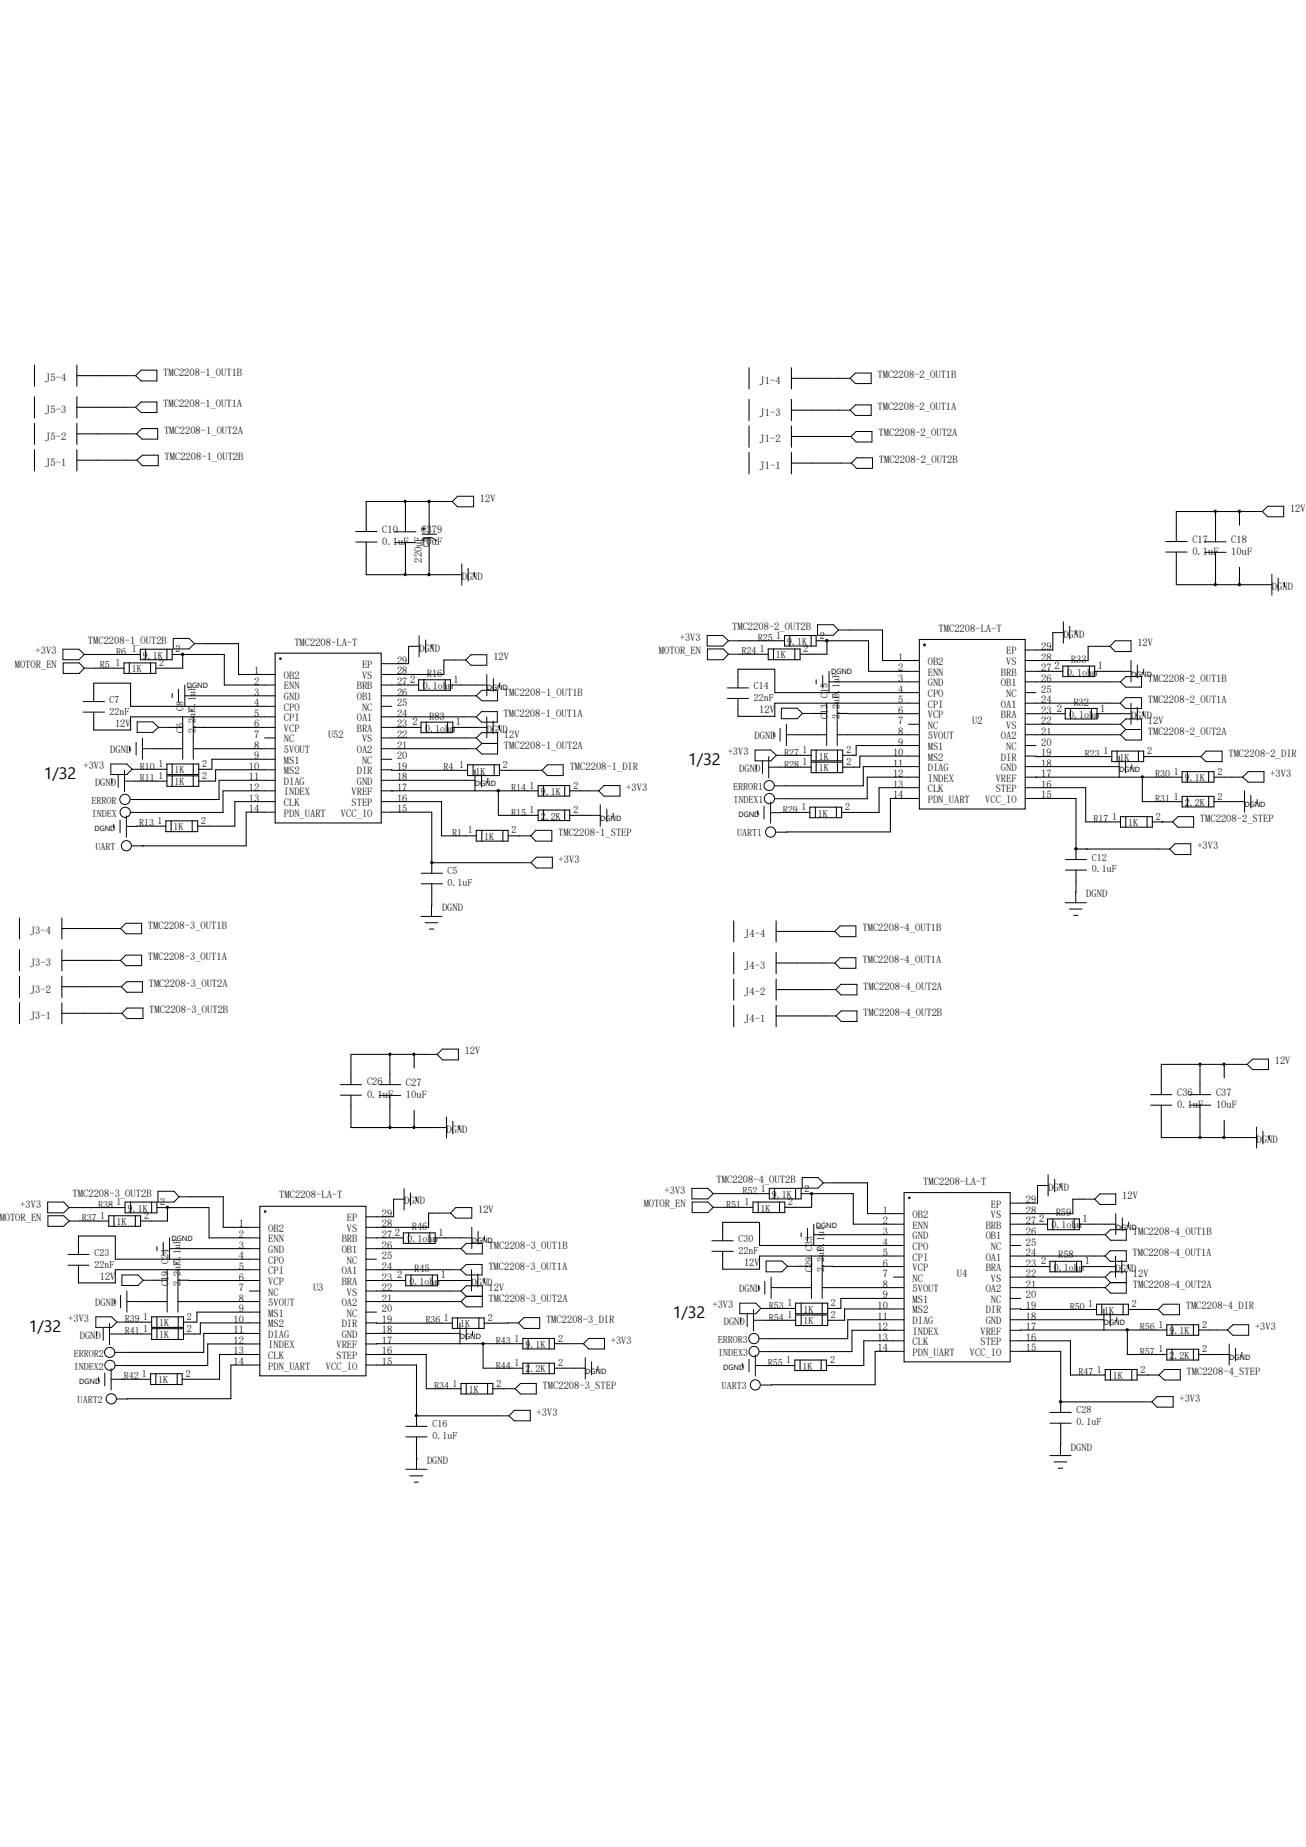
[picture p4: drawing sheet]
<svg xmlns="http://www.w3.org/2000/svg" width="210mm" height="297mm" viewBox="0 0 210 297" stroke-linecap="round" stroke-linejoin="round" font-family="sans-serif">
<defs><g id="words">
<g font-size="2.6">
<text x="7.1" y="125.3">1/32</text>
<text x="110.7" y="123.1">1/32</text>
<text x="4.6" y="214.2">1/32</text>
<text x="108.2" y="212">1/32</text>
</g>
<g font-size="1.7">
<text x="7.3" y="61.3">J5-4</text>
<text x="26.2" y="65.5">TMC2208-1_OUT1A</text>
<text x="26.2" y="60.4">TMC2208-1_OUT1B</text>
<text x="122.1" y="61.8">J1-4</text>
<text x="141.1" y="66">TMC2208-2_OUT1A</text>
<text x="141.1" y="60.8">TMC2208-2_OUT1B</text>
<text x="7.3" y="70.7">J5-2</text>
<text x="7.3" y="66.4">J5-3</text>
<text x="26.4" y="69.8">TMC2208-1_OUT2A</text>
<text x="122.1" y="71.1">J1-2</text>
<text x="122.1" y="66.9">J1-3</text>
<text x="141.3" y="70.2">TMC2208-2_OUT2A</text>
<text x="7.3" y="74.9">J5-1</text>
<text x="26.5" y="74">TMC2208-1_OUT2B</text>
<text x="122.1" y="75.4">J1-1</text>
<text x="141.3" y="74.5">TMC2208-2_OUT2B</text>
<text x="77.2" y="80.6">12V</text>
<text x="207.4" y="82.3">12V</text>
<text x="61.5" y="85.6">C10</text>
<text x="61.5" y="87.6">0.1uF</text>
<text x="67.7" y="85.7">C379</text>
<text x="67.7" y="87.6">10uF</text>
<text x="69" y="87.9" transform="rotate(-90 69 87.9)">C9</text>
<text x="191.7" y="87.2">C17</text>
<text x="191.7" y="89.2">0.1uF</text>
<text x="198" y="87.3">C18</text>
<text x="198" y="89.2">10uF</text>
<text x="67.8" y="90.5" transform="rotate(-90 67.8 90.5)">220uF</text>
<text x="74.3" y="93.3">DGND</text>
<text x="204.5" y="94.9">DGND</text>
<text x="117.7" y="101.3">TMC2208-2_OUT2B</text>
<text x="150.9" y="101.6">TMC2208-LA-T</text>
<text x="2.4" y="107.4">MOTOR_EN</text>
<text x="5.7" y="105.2">+3V3</text>
<text x="14.1" y="103.5">TMC2208-1_OUT2B</text>
<text x="47.3" y="103.8">TMC2208-LA-T</text>
<text x="58.2" y="107.4">EP</text>
<text x="63.8" y="106.7">29</text>
<text x="67.4" y="104.8">DGND</text>
<text x="79.3" y="106.1">12V</text>
<text x="106" y="105.2">MOTOR_EN</text>
<text x="109.3" y="103">+3V3</text>
<text x="144.4" y="106.2">1</text>
<text x="144.4" y="107.9">2</text>
<text x="149.2" y="106.9">OB2</text>
<text x="161.8" y="106.9">VS</text>
<text x="161.8" y="105.2">EP</text>
<text x="167.4" y="107.9">27</text>
<text x="167.4" y="106.2">28</text>
<text x="167.4" y="104.5">29</text>
<text x="169.5" y="107.6">2</text>
<text x="171" y="102.5">DGND</text>
<text x="172.2" y="106.6">R33</text>
<text x="176.5" y="107.6">1</text>
<text x="182.9" y="103.9">12V</text>
<text x="40.9" y="108.5">1</text>
<text x="40.9" y="110.2">2</text>
<text x="40.9" y="111.9">3</text>
<text x="40.9" y="113.6">4</text>
<text x="45.6" y="109.2">OB2</text>
<text x="45.6" y="110.9">ENN</text>
<text x="45.6" y="112.6">GND</text>
<text x="57.4" y="112.6">OB1</text>
<text x="57.4" y="110.9">BRB</text>
<text x="58.2" y="109.2">VS</text>
<text x="63.8" y="113.6">25</text>
<text x="63.8" y="111.9">26</text>
<text x="63.8" y="110.2">27</text>
<text x="63.8" y="108.5">28</text>
<text x="66" y="109.8">2</text>
<text x="68.6" y="108.9">R16</text>
<text x="72.9" y="109.8">1</text>
<text x="81" y="111.9">TMC2208-1_OUT1B</text>
<text x="144.4" y="109.6">3</text>
<text x="144.4" y="111.4">4</text>
<text x="144.4" y="113.1">5</text>
<text x="149.2" y="108.7">ENN</text>
<text x="149.2" y="110.4">GND</text>
<text x="149.2" y="112.1">CPO</text>
<text x="149.2" y="113.8">CPI</text>
<text x="161" y="113.8">OA1</text>
<text x="161" y="110.4">OB1</text>
<text x="161" y="108.7">BRB</text>
<text x="161.8" y="112.1">NC</text>
<text x="167.4" y="113.1">24</text>
<text x="167.4" y="111.4">25</text>
<text x="167.4" y="109.6">26</text>
<text x="172.6" y="113.5">R32</text>
<text x="184.6" y="113.1">TMC2208-2_OUT1A</text>
<text x="184.6" y="109.6">TMC2208-2_OUT1B</text>
<text x="18.5" y="117">12V</text>
<text x="40.9" y="115.3">5</text>
<text x="40.9" y="117">6</text>
<text x="40.9" y="118.7">7</text>
<text x="45.6" y="114.3">CPO</text>
<text x="45.6" y="116">CPI</text>
<text x="45.6" y="117.7">VCP</text>
<text x="45.6" y="119.4">NC</text>
<text x="52.7" y="118.7">U52</text>
<text x="57.4" y="117.7">BRA</text>
<text x="57.4" y="116">OA1</text>
<text x="58.2" y="119.4">VS</text>
<text x="58.2" y="114.3">NC</text>
<text x="63.8" y="118.7">22</text>
<text x="63.8" y="117">23</text>
<text x="63.8" y="115.3">24</text>
<text x="66.3" y="116.6">2</text>
<text x="69" y="115.7">R83</text>
<text x="73.3" y="116.6">1</text>
<text x="78.3" y="117.8">DGND</text>
<text x="81" y="115.3">TMC2208-1_OUT1A</text>
<text x="81" y="118.7">12V</text>
<text x="121.3" y="118.9">DGND</text>
<text x="122.1" y="114.7">12V</text>
<text x="144.4" y="114.8">6</text>
<text x="144.4" y="116.5">7</text>
<text x="144.4" y="118.2">8</text>
<text x="144.4" y="119.9">9</text>
<text x="149.2" y="115.5">VCP</text>
<text x="149.2" y="117.2">NC</text>
<text x="149.2" y="118.9">5VOUT</text>
<text x="156.3" y="116.5">U2</text>
<text x="161" y="118.9">OA2</text>
<text x="161" y="115.5">BRA</text>
<text x="161.8" y="117.2">VS</text>
<text x="167.4" y="119.9">20</text>
<text x="167.4" y="118.2">21</text>
<text x="167.4" y="116.5">22</text>
<text x="167.4" y="114.8">23</text>
<text x="169.9" y="114.4">2</text>
<text x="176.9" y="114.4">1</text>
<text x="181.9" y="115.6">DGND</text>
<text x="184.6" y="118.2">TMC2208-2_OUT2A</text>
<text x="184.6" y="116.5">12V</text>
<text x="13.4" y="123.7">+3V3</text>
<text x="17.7" y="121.1">DGND</text>
<text x="40" y="123.8">10</text>
<text x="40" y="125.5">11</text>
<text x="40.9" y="120.4">8</text>
<text x="40.9" y="122.1">9</text>
<text x="45.6" y="121.1">5VOUT</text>
<text x="45.6" y="122.8">MS1</text>
<text x="45.6" y="124.5">MS2</text>
<text x="57.4" y="124.5">DIR</text>
<text x="57.4" y="121.1">OA2</text>
<text x="58.2" y="122.8">NC</text>
<text x="63.8" y="125.5">18</text>
<text x="63.8" y="123.8">19</text>
<text x="63.8" y="122.1">20</text>
<text x="63.8" y="120.4">21</text>
<text x="81" y="120.4">TMC2208-1_OUT2A</text>
<text x="91.6" y="123.9">TMC2208-1_DIR</text>
<text x="117" y="121.5">+3V3</text>
<text x="118.9" y="124.1">DGND</text>
<text x="143.6" y="121.6">10</text>
<text x="143.6" y="123.3">11</text>
<text x="143.6" y="125">12</text>
<text x="149.2" y="120.6">MS1</text>
<text x="149.2" y="122.3">MS2</text>
<text x="149.2" y="124">DIAG</text>
<text x="149.2" y="125.7">INDEX</text>
<text x="160.1" y="125.7">VREF</text>
<text x="161" y="124">GND</text>
<text x="161" y="122.3">DIR</text>
<text x="161.8" y="120.6">NC</text>
<text x="167.4" y="125">17</text>
<text x="167.4" y="123.3">18</text>
<text x="167.4" y="121.6">19</text>
<text x="197.5" y="121.7">TMC2208-2_DIR</text>
<text x="204.3" y="125">+3V3</text>
<text x="15.3" y="126.4">DGND</text>
<text x="40" y="127.2">12</text>
<text x="40" y="128.9">13</text>
<text x="40" y="130.6">14</text>
<text x="45.6" y="126.2">DIAG</text>
<text x="45.6" y="127.9">INDEX</text>
<text x="45.6" y="129.6">CLK</text>
<text x="45.6" y="131.3">PDN_UART</text>
<text x="54.8" y="131.3">VCC_IO</text>
<text x="56.5" y="129.6">STEP</text>
<text x="56.5" y="127.9">VREF</text>
<text x="57.4" y="126.2">GND</text>
<text x="63.8" y="130.6">15</text>
<text x="63.8" y="128.9">16</text>
<text x="63.8" y="127.2">17</text>
<text x="100.7" y="127.2">+3V3</text>
<text x="143.6" y="126.7">13</text>
<text x="143.6" y="128.4">14</text>
<text x="149.2" y="127.4">CLK</text>
<text x="149.2" y="129.1">PDN_UART</text>
<text x="158.4" y="129.1">VCC_IO</text>
<text x="160.1" y="127.4">STEP</text>
<text x="167.4" y="128.4">15</text>
<text x="167.4" y="126.7">16</text>
<text x="89.7" y="134.4">TMC2208-1_STEP</text>
<text x="192.5" y="136.5">+3V3</text>
<text x="193" y="132.2">TMC2208-2_STEP</text>
<text x="89.8" y="138.7">+3V3</text>
<text x="23.8" y="149.3">TMC2208-3_OUT1B</text>
<text x="71.1" y="146.5">DGND</text>
<text x="138.7" y="149.8">TMC2208-4_OUT1B</text>
<text x="174.7" y="144.3">DGND</text>
<text x="4.8" y="155.4">J3-3</text>
<text x="4.8" y="150.2">J3-4</text>
<text x="23.8" y="154.4">TMC2208-3_OUT1A</text>
<text x="119.7" y="155.8">J4-3</text>
<text x="119.7" y="150.7">J4-4</text>
<text x="138.7" y="154.9">TMC2208-4_OUT1A</text>
<text x="4.8" y="159.6">J3-2</text>
<text x="23.9" y="158.7">TMC2208-3_OUT2A</text>
<text x="119.7" y="160.1">J4-2</text>
<text x="138.8" y="159.1">TMC2208-4_OUT2A</text>
<text x="4.8" y="163.9">J3-1</text>
<text x="24" y="162.9">TMC2208-3_OUT2B</text>
<text x="119.7" y="164.3">J4-1</text>
<text x="138.8" y="163.4">TMC2208-4_OUT2B</text>
<text x="74.7" y="169.5">12V</text>
<text x="205" y="171.2">12V</text>
<text x="59" y="174.5">C26</text>
<text x="59" y="176.5">0.1uF</text>
<text x="65.3" y="174.6">C27</text>
<text x="65.3" y="176.6">10uF</text>
<text x="189.3" y="176.2">C36</text>
<text x="189.3" y="178.1">0.1uF</text>
<text x="195.5" y="176.2">C37</text>
<text x="195.5" y="178.1">10uF</text>
<text x="71.8" y="182.2">DGND</text>
<text x="202.1" y="183.8">DGND</text>
<text x="106.8" y="191.9">+3V3</text>
<text x="115.2" y="190.2">TMC2208-4_OUT2B</text>
<text x="148.5" y="190.5">TMC2208-LA-T</text>
<text x="168.5" y="191.5">DGND</text>
<text x="-.1" y="196.3">MOTOR_EN</text>
<text x="3.3" y="194.2">+3V3</text>
<text x="11.7" y="192.4">TMC2208-3_OUT2B</text>
<text x="38.4" y="197.4">1</text>
<text x="44.9" y="192.7">TMC2208-LA-T</text>
<text x="55.8" y="196.4">EP</text>
<text x="61.4" y="197.4">28</text>
<text x="61.4" y="195.7">29</text>
<text x="65" y="193.7">DGND</text>
<text x="66.2" y="197.8">R46</text>
<text x="76.9" y="195.1">12V</text>
<text x="103.5" y="194.1">MOTOR_EN</text>
<text x="141.9" y="195.2">1</text>
<text x="141.9" y="196.8">2</text>
<text x="146.7" y="195.9">OB2</text>
<text x="146.7" y="197.6">ENN</text>
<text x="158.5" y="197.6">BRB</text>
<text x="159.3" y="195.9">VS</text>
<text x="159.3" y="194.2">EP</text>
<text x="165" y="196.8">27</text>
<text x="165" y="195.2">28</text>
<text x="165" y="193.5">29</text>
<text x="167.1" y="196.5">2</text>
<text x="169.8" y="195.6">R59</text>
<text x="174.1" y="196.5">1</text>
<text x="180.5" y="192.8">12V</text>
<text x="38.4" y="199.1">2</text>
<text x="38.4" y="200.8">3</text>
<text x="38.4" y="202.5">4</text>
<text x="43.1" y="198.1">OB2</text>
<text x="43.1" y="199.8">ENN</text>
<text x="43.1" y="201.5">GND</text>
<text x="43.1" y="203.2">CPO</text>
<text x="54.9" y="201.5">OB1</text>
<text x="54.9" y="199.8">BRB</text>
<text x="55.8" y="203.2">NC</text>
<text x="55.8" y="198.1">VS</text>
<text x="61.4" y="202.5">25</text>
<text x="61.4" y="200.8">26</text>
<text x="61.4" y="199.1">27</text>
<text x="63.5" y="198.8">2</text>
<text x="70.5" y="198.8">1</text>
<text x="78.6" y="200.8">TMC2208-3_OUT1B</text>
<text x="119.6" y="203.6">12V</text>
<text x="141.9" y="198.5">3</text>
<text x="141.9" y="200.3">4</text>
<text x="141.9" y="202">5</text>
<text x="141.9" y="203.7">6</text>
<text x="146.7" y="199.3">GND</text>
<text x="146.7" y="201">CPO</text>
<text x="146.7" y="202.7">CPI</text>
<text x="158.5" y="202.7">OA1</text>
<text x="158.5" y="199.3">OB1</text>
<text x="159.3" y="201">NC</text>
<text x="165" y="203.7">23</text>
<text x="165" y="202">24</text>
<text x="165" y="200.3">25</text>
<text x="165" y="198.5">26</text>
<text x="167.4" y="203.3">2</text>
<text x="170.1" y="202.4">R58</text>
<text x="174.5" y="203.3">1</text>
<text x="182.1" y="202">TMC2208-4_OUT1A</text>
<text x="182.2" y="198.5">TMC2208-4_OUT1B</text>
<text x="16" y="205.9">12V</text>
<text x="38.4" y="204.2">5</text>
<text x="38.4" y="205.9">6</text>
<text x="38.4" y="207.6">7</text>
<text x="38.4" y="209.3">8</text>
<text x="43.1" y="204.9">CPI</text>
<text x="43.1" y="206.6">VCP</text>
<text x="43.1" y="208.3">NC</text>
<text x="50.3" y="207.6">U3</text>
<text x="54.9" y="206.6">BRA</text>
<text x="54.9" y="204.9">OA1</text>
<text x="55.8" y="208.3">VS</text>
<text x="61.4" y="209.3">21</text>
<text x="61.4" y="207.6">22</text>
<text x="61.4" y="205.9">23</text>
<text x="61.4" y="204.2">24</text>
<text x="63.9" y="205.5">2</text>
<text x="66.6" y="204.6">R45</text>
<text x="70.9" y="205.5">1</text>
<text x="75.8" y="206.8">DGND</text>
<text x="78.5" y="204.2">TMC2208-3_OUT1A</text>
<text x="78.6" y="209.3">TMC2208-3_OUT2A</text>
<text x="78.6" y="207.6">12V</text>
<text x="118.9" y="207.8">DGND</text>
<text x="141.9" y="205.4">7</text>
<text x="141.9" y="207.1">8</text>
<text x="141.9" y="208.8">9</text>
<text x="146.7" y="204.4">VCP</text>
<text x="146.7" y="206.1">NC</text>
<text x="146.7" y="207.8">5VOUT</text>
<text x="146.7" y="209.5">MS1</text>
<text x="153.9" y="205.4">U4</text>
<text x="158.5" y="207.8">OA2</text>
<text x="158.5" y="204.4">BRA</text>
<text x="159.3" y="209.5">NC</text>
<text x="159.3" y="206.1">VS</text>
<text x="165" y="208.8">20</text>
<text x="165" y="207.1">21</text>
<text x="165" y="205.4">22</text>
<text x="179.4" y="204.5">DGND</text>
<text x="182.2" y="207.1">TMC2208-4_OUT2A</text>
<text x="182.2" y="205.4">12V</text>
<text x="11" y="212.6">+3V3</text>
<text x="12.8" y="215.3">DGND</text>
<text x="15.3" y="210">DGND</text>
<text x="37.5" y="212.7">10</text>
<text x="37.5" y="214.4">11</text>
<text x="38.4" y="211">9</text>
<text x="43.1" y="210">5VOUT</text>
<text x="43.1" y="211.7">MS1</text>
<text x="43.1" y="213.4">MS2</text>
<text x="43.1" y="215.1">DIAG</text>
<text x="54.9" y="215.1">GND</text>
<text x="54.9" y="213.4">DIR</text>
<text x="54.9" y="210">OA2</text>
<text x="55.8" y="211.7">NC</text>
<text x="61.4" y="214.4">18</text>
<text x="61.4" y="212.7">19</text>
<text x="61.4" y="211">20</text>
<text x="87.8" y="212.7">TMC2208-3_DIR</text>
<text x="114.6" y="210.4">+3V3</text>
<text x="116.4" y="213">DGND</text>
<text x="141.1" y="210.5">10</text>
<text x="141.1" y="212.2">11</text>
<text x="141.1" y="213.9">12</text>
<text x="141.1" y="215.6">13</text>
<text x="146.7" y="211.2">MS2</text>
<text x="146.7" y="212.9">DIAG</text>
<text x="146.7" y="214.6">INDEX</text>
<text x="157.6" y="214.6">VREF</text>
<text x="158.5" y="212.9">GND</text>
<text x="158.5" y="211.2">DIR</text>
<text x="165" y="215.6">16</text>
<text x="165" y="213.9">17</text>
<text x="165" y="212.2">18</text>
<text x="165" y="210.5">19</text>
<text x="190.7" y="210.6">TMC2208-4_DIR</text>
<text x="201.8" y="213.9">+3V3</text>
<text x="37.5" y="216.1">12</text>
<text x="37.5" y="217.8">13</text>
<text x="37.5" y="219.5">14</text>
<text x="43.1" y="216.8">INDEX</text>
<text x="43.1" y="218.5">CLK</text>
<text x="43.1" y="220.2">PDN_UART</text>
<text x="52.4" y="220.2">VCC_IO</text>
<text x="54.1" y="218.5">STEP</text>
<text x="54.1" y="216.8">VREF</text>
<text x="61.4" y="219.5">15</text>
<text x="61.4" y="217.8">16</text>
<text x="61.4" y="216.1">17</text>
<text x="98.2" y="216.1">+3V3</text>
<text x="141.1" y="217.3">14</text>
<text x="146.7" y="216.3">CLK</text>
<text x="146.7" y="218">PDN_UART</text>
<text x="156" y="218">VCC_IO</text>
<text x="157.6" y="216.3">STEP</text>
<text x="165" y="217.3">15</text>
<text x="190.8" y="221.1">TMC2208-4_STEP</text>
<text x="86.3" y="227.7">+3V3</text>
<text x="87.2" y="223.3">TMC2208-3_STEP</text>
<text x="189.7" y="225.4">+3V3</text>
<text x="172.2" y="233.3">DGND</text>
<text x="68.7" y="235.5">DGND</text>
</g>
<g font-size="1.6">
<text x="16" y="107.5">R5</text>
<text x="18.6" y="107.1">1</text>
<text x="18.7" y="105.3">R6</text>
<text x="21.2" y="104.9">1</text>
<text x="23" y="105.9">9.1K</text>
<text x="25.6" y="107.1">2</text>
<text x="28.2" y="104.9">2</text>
<text x="119.2" y="105.2">R24</text>
<text x="121.8" y="103">R25</text>
<text x="122.2" y="104.9">1</text>
<text x="124.8" y="105.9">1K</text>
<text x="124.8" y="102.7">1</text>
<text x="126.6" y="103.7">9.1K</text>
<text x="129.2" y="104.9">2</text>
<text x="131.8" y="102.7">2</text>
<text x="17.6" y="113">C7</text>
<text x="21.2" y="108.1">1K</text>
<text x="29.5" y="113.6" transform="rotate(-90 29.5 113.6)">8</text>
<text x="31.5" y="113.6" transform="rotate(-90 31.5 113.6)">.1uF</text>
<text x="68" y="110.8">0.1ohm</text>
<text x="121.2" y="110.8">C14</text>
<text x="121.2" y="112.7">22nF</text>
<text x="133.1" y="112.2" transform="rotate(-90 133.1 112.2)">C</text>
<text x="133.1" y="111.4" transform="rotate(-90 133.1 111.4)">15</text>
<text x="135" y="111.4" transform="rotate(-90 135 111.4)">.1uF</text>
<text x="171.6" y="108.6">0.1ohm</text>
<text x="17.6" y="114.9">22nF</text>
<text x="29.5" y="117.8" transform="rotate(-90 29.5 117.8)">C6</text>
<text x="29.5" y="114.4" transform="rotate(-90 29.5 114.4)">C</text>
<text x="31.5" y="117.8" transform="rotate(-90 31.5 117.8)">2.2uF0</text>
<text x="68.4" y="117.6">0.1ohm</text>
<text x="133.1" y="115.6" transform="rotate(-90 133.1 115.6)">C13</text>
<text x="135" y="115.6" transform="rotate(-90 135 115.6)">2.2uF0</text>
<text x="171.9" y="115.4">0.1ohm</text>
<text x="22.5" y="123.7">R10</text>
<text x="22.5" y="125.6">R11</text>
<text x="25.5" y="123.4">1</text>
<text x="25.5" y="125.3">1</text>
<text x="28.1" y="124.4">1K</text>
<text x="32.5" y="123.4">2</text>
<text x="32.5" y="125.3">2</text>
<text x="71.3" y="123.9">R4</text>
<text x="73.8" y="123.5">1</text>
<text x="76.5" y="124.5">1K</text>
<text x="80.9" y="123.5">2</text>
<text x="126.1" y="121.5">R27</text>
<text x="126.1" y="123.4">R28</text>
<text x="129" y="121.2">1</text>
<text x="129" y="123.1">1</text>
<text x="131.7" y="122.1">1K</text>
<text x="131.7" y="124">1K</text>
<text x="136.1" y="121.2">2</text>
<text x="136.1" y="123.1">2</text>
<text x="174.5" y="121.7">R23</text>
<text x="177.4" y="121.3">1</text>
<text x="180" y="122.3">1K</text>
<text x="184.4" y="121.3">2</text>
<text x="185.8" y="125">R30</text>
<text x="188.7" y="124.6">1</text>
<text x="190.5" y="125.6">9.1K</text>
<text x="195.7" y="124.6">2</text>
<text x="14.7" y="129.2">ERROR</text>
<text x="14.8" y="131.3">INDEX</text>
<text x="28.1" y="126.3">1K</text>
<text x="82.2" y="127.2">R14</text>
<text x="82.2" y="131.1">R15</text>
<text x="85.1" y="126.8">1</text>
<text x="85.1" y="130.8">1</text>
<text x="87" y="127.8">9.1K</text>
<text x="87" y="131.8">2.2K</text>
<text x="92.2" y="126.8">2</text>
<text x="92.2" y="130.8">2</text>
<text x="117.9" y="127">ERROR1</text>
<text x="117.9" y="129.1">INDEX1</text>
<text x="125.9" y="130.7">R29</text>
<text x="128.9" y="130.3">1</text>
<text x="131.5" y="131.3">1K</text>
<text x="135.9" y="130.3">2</text>
<text x="178.8" y="131.8">1</text>
<text x="185.8" y="128.9">R31</text>
<text x="185.8" y="131.8">2</text>
<text x="188.7" y="128.6">1</text>
<text x="190.5" y="129.6">2.2K</text>
<text x="195.7" y="128.6">2</text>
<text x="15.4" y="136.7">UART</text>
<text x="22.4" y="132.9">R13</text>
<text x="25.3" y="132.5">1</text>
<text x="27.9" y="133.5">1K</text>
<text x="32.3" y="132.5">2</text>
<text x="72.7" y="134.4">R1</text>
<text x="75.2" y="134">1</text>
<text x="77.9" y="135.1">1K</text>
<text x="82.3" y="134">2</text>
<text x="118.5" y="134.5">UART1</text>
<text x="175.9" y="132.2">R17</text>
<text x="181.4" y="132.8">1K</text>
<text x="72" y="140.6">C5</text>
<text x="72" y="142.5">0.1uF</text>
<text x="175.6" y="138.4">C12</text>
<text x="175.6" y="140.3">0.1uF</text>
<text x="119.4" y="192">R52</text>
<text x="122.3" y="191.6">1</text>
<text x="129.4" y="191.6">2</text>
<text x="13.2" y="196.4">R37</text>
<text x="15.8" y="194.2">R38</text>
<text x="16.1" y="196">1</text>
<text x="18.7" y="197">1K</text>
<text x="18.8" y="193.8">1</text>
<text x="20.6" y="194.9">9.1K</text>
<text x="23.2" y="196">2</text>
<text x="25.8" y="193.8">2</text>
<text x="116.8" y="194.2">R51</text>
<text x="119.7" y="193.8">1</text>
<text x="122.3" y="194.8">1K</text>
<text x="124.1" y="192.6">9.1K</text>
<text x="126.7" y="193.8">2</text>
<text x="169.1" y="197.5">0.1ohm</text>
<text x="15.2" y="201.9">C23</text>
<text x="15.2" y="203.8">22nF</text>
<text x="27.1" y="203.3" transform="rotate(-90 27.1 203.3)">C24</text>
<text x="65.5" y="199.7">0.1ohm</text>
<text x="118.7" y="199.7">C30</text>
<text x="118.7" y="201.6">22nF</text>
<text x="130.6" y="201.1" transform="rotate(-90 130.6 201.1)">C</text>
<text x="130.6" y="200.3" transform="rotate(-90 130.6 200.3)">33</text>
<text x="132.5" y="200.3" transform="rotate(-90 132.5 200.3)">.1uF</text>
<text x="27.1" y="206.8" transform="rotate(-90 27.1 206.8)">C19</text>
<text x="29" y="206.8" transform="rotate(-90 29 206.8)">2.2uF0.1uF</text>
<text x="65.9" y="206.6">0.1ohm</text>
<text x="130.6" y="204.5" transform="rotate(-90 130.6 204.5)">C29</text>
<text x="132.5" y="204.5" transform="rotate(-90 132.5 204.5)">2.2uF0</text>
<text x="169.5" y="204.3">0.1ohm</text>
<text x="20.1" y="212.6">R39</text>
<text x="20.1" y="214.5">R41</text>
<text x="23" y="212.3">1</text>
<text x="23" y="214.2">1</text>
<text x="25.6" y="213.3">1K</text>
<text x="25.6" y="215.2">1K</text>
<text x="30.1" y="212.3">2</text>
<text x="30.1" y="214.2">2</text>
<text x="68.4" y="212.8">R36</text>
<text x="71.4" y="212.4">1</text>
<text x="74" y="213.4">1K</text>
<text x="78.4" y="212.4">2</text>
<text x="82.7" y="215.7">1</text>
<text x="89.7" y="215.7">2</text>
<text x="115.4" y="215.9">ERROR3</text>
<text x="123.6" y="210.4">R53</text>
<text x="123.6" y="212.3">R54</text>
<text x="126.6" y="210.1">1</text>
<text x="126.6" y="212">1</text>
<text x="129.2" y="211.1">1K</text>
<text x="129.2" y="213">1K</text>
<text x="133.6" y="210.1">2</text>
<text x="133.6" y="212">2</text>
<text x="172" y="210.6">R50</text>
<text x="175" y="210.2">1</text>
<text x="177.5" y="211.2">1K</text>
<text x="182" y="210.2">2</text>
<text x="183.3" y="213.9">R56</text>
<text x="186.3" y="213.5">1</text>
<text x="188" y="214.5">9.1K</text>
<text x="193.3" y="213.5">2</text>
<text x="11.9" y="218.2">ERROR2</text>
<text x="11.9" y="220.2">INDEX2</text>
<text x="19.9" y="221.8">R42</text>
<text x="22.8" y="221.4">1</text>
<text x="29.9" y="221.4">2</text>
<text x="79.7" y="216.1">R43</text>
<text x="79.7" y="220.1">R44</text>
<text x="82.7" y="219.7">1</text>
<text x="84.5" y="216.7">9.1K</text>
<text x="84.5" y="220.7">2.2K</text>
<text x="89.7" y="219.7">2</text>
<text x="115.5" y="218">INDEX3</text>
<text x="123.5" y="219.6">R55</text>
<text x="126.4" y="219.2">1</text>
<text x="129" y="220.3">1K</text>
<text x="133.5" y="219.2">2</text>
<text x="173.4" y="221.1">R47</text>
<text x="176.4" y="220.8">1</text>
<text x="178.9" y="221.8">1K</text>
<text x="183.3" y="217.8">R57</text>
<text x="183.4" y="220.8">2</text>
<text x="186.3" y="217.5">1</text>
<text x="188" y="218.5">2.2K</text>
<text x="193.3" y="217.5">2</text>
<text x="12.5" y="225.6">UART2</text>
<text x="25.4" y="222.5">1K</text>
<text x="69.8" y="223.4">R34</text>
<text x="72.8" y="223">1</text>
<text x="75.4" y="224">1K</text>
<text x="79.8" y="223">2</text>
<text x="116.1" y="223.4">UART3</text>
<text x="173.1" y="227.3">C28</text>
<text x="69.6" y="229.5">C16</text>
<text x="69.6" y="231.4">0.1uF</text>
<text x="173.1" y="229.2">0.1uF</text>
</g>
<g font-size="1.2">
<text x="30.1" y="110.7">DGND</text>
<text x="78.3" y="111">DGND</text>
<text x="133.6" y="108.5">DGND</text>
<text x="181.9" y="108.8">DGND</text>
<text x="180" y="124.1">DGND</text>
<text x="76.4" y="126.4">DGND</text>
<text x="96.5" y="132">DGND</text>
<text x="118.7" y="131.4">DGND</text>
<text x="200.1" y="129.8">DGND</text>
<text x="15.2" y="133.6">DGND</text>
<text x="131.2" y="197.4">DGND</text>
<text x="179.4" y="197.7">DGND</text>
<text x="27.6" y="199.6">DGND</text>
<text x="75.9" y="199.9">DGND</text>
<text x="74" y="215.3">DGND</text>
<text x="177.5" y="213">DGND</text>
<text x="94.1" y="220.9">DGND</text>
<text x="116.3" y="220.3">DGND</text>
<text x="197.7" y="218.7">DGND</text>
<text x="12.7" y="222.5">DGND</text>
</g>
</g></defs>
<g fill="none" stroke="#000" stroke-width=".17">
<path d="M5.5 58.7v3.4M12.4 58.7v3.4M120.4 59.1v3.4M127.3 59.1v3.4M5.5 63.8v3.4M5.5 68.1v3.4M5.5 72.3v3.4M12.4 63.8v3.4M12.4 68.1v3.4M12.4 72.3v3.4M12.4 74h7.9M12.4 69.8h7.8"/>
<path d="M12.4 65.5h7.7M12.4 60.4h7.7M120.4 64.2v3.4M120.4 68.5v3.4M120.4 72.8v3.4M127.3 64.2v3.4M127.3 68.5v3.4M127.3 72.8v3.4M127.3 74.5h7.9M127.3 70.2h7.8M127.3 66h7.7M127.3 60.8h7.7"/>
<path d="M58.9 87.2v5.2h13.7M65.2 80.6v4.9M65.2 87.2v5.2M67.8 86.9a1.59 1.59 0 0 1 2.3 .1M67.9 85.9h2.3M67.9 85h.6M68.2 84.7v.7M69 80.6v2.2M69 84.5v1.4M69 86.6v1.3M69 89.7v2.7M71 80.6h-12.1v4.9"/>
<path d="M189.1 88.8v5.2h13.7M195.5 82.3v4.8M195.5 88.8v5.2M199.3 82.3v2.2M199.3 91.2v2.8M201.3 82.3h-12.2v4.8M15.1 112.8v-2.9h5.9v3.7h21.5M15.1 114.5v2.9h5.9v-2.1h21.5M15.2 105.2h7.4M15.3 107.4h4.6M19.9 106.6h5.2v1.7h-5.2zM20.8 106.6v1.7"/>
<path d="M22.6 104.4h5.1v1.7h-5.1zM23.4 104.4v1.7M24.2 106.6v1.7M26.8 104.4v1.7M27.2 117h2.2M27.7 105.2h8.4v5h6.4M29.4 105.2h.1M29.4 105.2v2.2h-4.3M31.1 117h11.4M31.5 111.9h11M32.8 117h.1M33 103.5h5.4v5h4.1"/>
<path d="M44.2 105h17.1v27.3h-17.1zM63 117h4.7M63 110.2h4.3M63 115.3h11.8M63 111.9h11.9M63 118.7h11.9M65.7 103.9v2.8h-2.7M67.3 109.3h5.1v1.7h-5.1zM67.7 116.1h5.1v1.7h-5.1zM68.2 109.3v1.7M68.5 116.1v1.7M71.6 109.3v1.7"/>
<path d="M72 116.1v1.7M72.4 110.2h4.2M72.8 117h3.8M73.2 106.1h-1.8v2.4h-8.4M118.7 110.6v-3h5.9v3.8h21.5M118.7 112.3v2.9h5.9v-2.1h21.5M118.8 103h7.4M118.9 105.2h4.6M123.5 104.4h5.2v1.7h-5.2zM124.4 104.4v1.7M126.2 102.2h5v1.7h-5zM127 102.2v1.7"/>
<path d="M127.8 104.4v1.7M128.1 118.2h4.8M130.4 102.2v1.7M130.7 114.7h2.2M131.2 103h8.5v4.9h6.4M133 103h.1M133 103v2.2h-4.3M134.6 118.2h11.5M134.6 114.7l11.5 .1M135 109.6h11.1M136.5 101.3h5.4v4.9h4.2M146.1 119.9h-8.4v1.6h-2.2"/>
<path d="M147.8 102.8h17v27.3h-17zM166.6 118.2h11.9M166.6 114.8h4.7M166.6 107.9h4.3M166.6 113.1h11.8M166.6 109.6h11.9M166.6 116.5h11.9M169.3 101.7v2.8h-2.7M170.9 107.1h5.1v1.7h-5.1zM171.3 113.9h5.1v1.7h-5.1zM171.7 107.1v1.7M172.1 113.9v1.7"/>
<path d="M175.2 107.1v1.7M175.5 113.9v1.7M176 107.9h4.2M176.4 114.8h3.7M176.8 103.9h-1.8v2.3h-8.4M21.8 125.6h5M22.9 136h.1M22.9 123.7h3.9M24.6 120.4h4.8M26.7 132h5.1v1.7h-5.1zM26.7 132.8l-4.7 .1M26.8 122.9h5.2v1.6h-5.2z"/>
<path d="M26.8 124.8h5.2v1.6h-5.2zM27.5 132v1.7M27.7 122.9v1.6M27.7 124.8v1.6M30.9 132v1.7M31.1 120.4h11.4M31.1 122.9v1.6M31.1 124.8v1.6M42.5 122.1h-8.4v1.6h-2.1M42.5 123.8h-7.8v1.8h-2.7M42.5 128.9h-4.7v3.9h-6M42.5 127.2h-6.6v3.4h-13.2"/>
<path d="M42.5 130.6h-2.9v5.4h-16.7M42.5 125.5h-7.3v3.1h-12.5M63 127.2h.1M63 128.9h8v5.5h5.6M63 130.6h6.4v9.8M63 120.4h11.9M63 123.8v.1h12.2M63 127.2h23.5M63 125.5h11.7M69.4 138.7h.1M69.4 138.7h14.3M75.2 123h5.1v1.7h-5.1z"/>
<path d="M76.1 123v1.7M76.6 133.5h5.1v1.8h-5.1zM77.5 133.5v1.8M79.5 123v1.7M80.1 127.2v3.9h6.4M80.3 123.9h5.2M80.9 133.5v1.8M81.7 134.4h1.9M86.5 126.3h5.1v1.7h-5.1zM86.5 130.3h5.1v1.7h-5.1zM87.4 126.3v1.7M87.4 130.3v1.7"/>
<path d="M90.8 126.3v1.7M90.8 130.3v1.7M91.6 127.2h2.9M91.6 131.1h3.2M125.3 123.4h5.1M126.5 121.5h3.9M130.2 129.8h5.1v1.7h-5.1zM130.2 130.6l-4.6 .1M130.4 120.6h5.1v1.7h-5.1zM130.4 122.6h5.1v1.6h-5.1zM131.1 129.8v1.7M131.2 120.6v1.7"/>
<path d="M131.2 122.6v1.6M134.5 129.8v1.7M134.7 120.6v1.7M134.7 122.6v1.6M146.1 121.6h-7.8v1.8h-2.8M146.1 126.7h-4.7v3.9h-6.1M146.1 125h-6.7v3.4h-13.1M146.1 128.4h-2.9v5.4h-16.7M146.1 123.3h-7.3v3.1h-12.6M166.6 125h.1M166.6 126.7h8v5.5h5.6M166.6 128.4h6.4v9.8"/>
<path d="M166.6 121.6v.1h12.2M166.6 125h23.5M166.6 123.3h11.7M173 136.5h.1M173 139.9v3.5M173 136.5h13.4M174.7 136.5h.1M178.8 120.8h5.1v1.7h-5.1zM179.6 120.8v1.7M180.2 131.3h5.1v1.7h-5.1zM181 131.3v1.7M183 120.8v1.7"/>
<path d="M183.7 125v3.9h6.4M183.9 121.7h7.5M184.4 131.3v1.7M185.3 132.2h1.7M190.1 124.1h5.1v1.7h-5.1zM190.1 128.1h5.1v1.7h-5.1zM190.9 124.1v1.7M190.9 128.1v1.7M194.4 124.1v1.7M194.4 128.1v1.7M195.2 125h2.9M195.2 128.9h3.2"/>
<path d="M3.1 147.6v3.4M3.1 152.7v3.4M3.1 157v3.4M9.9 147.6v3.4M9.9 152.7v3.4M9.9 157v3.4M9.9 158.7h7.9M9.9 154.4h7.8M9.9 149.3h7.8M69.4 142.1v3.6M118 148.1v3.4M118 153.2v3.4"/>
<path d="M118 157.4v3.4M124.8 148.1v3.4M124.8 153.2v3.4M124.8 157.4v3.4M124.8 159.1h7.9M124.8 154.9h7.7M124.8 149.8h7.7M3.1 161.2v3.4M9.9 161.2v3.4M9.9 162.9h8M56.4 176.1v5.2h13.7M62.7 169.5v4.9"/>
<path d="M62.7 176.1v5.2M66.6 169.5v2.2M66.6 178.6v2.7M68.6 169.5h-12.2v4.9M118 161.7v3.4M124.8 161.7v3.4M124.8 163.4h7.9M186.7 177.7v5.2h13.6M193 171.2v4.8M193 177.7v5.2M196.8 171.2v2.2M198.8 171.2h-12.1v4.8"/>
<path d="M12.8 194.2h7.3M12.8 196.3h4.7M17.5 195.5h5.1v1.7h-5.1zM18.3 195.5v1.7M20.1 193.3h5.1v1.7h-5.1zM21 193.3v1.7M21.8 195.5v1.7M24.4 193.3v1.7M25.2 194.2h8.4v4.9h6.5M26.9 194.2h.1M26.9 194.2v2.1h-4.3M30.5 192.4h5.4v5h4.2"/>
<path d="M41.8 194h17v27.2h-17zM60.5 199.1h4.4M63.3 192.8v2.9h-2.8M64.9 198.2h5.1v1.7h-5.1zM65.7 198.2v1.7M69.1 198.2v1.7M70 199.1h4.1M70.7 195.1h-1.8v2.3h-8.4M116.2 199.5v-2.9h5.9v3.7h21.6M116.4 194.1h4.7M116.4 191.9h7.3M121.1 193.3h5.1v1.7h-5.1z"/>
<path d="M121.9 193.3v1.7M123.7 191.1h5.1v1.7h-5.1zM124.5 191.1v1.7M125.3 193.3v1.7M127.9 191.1v1.7M128.8 191.9h8.4v4.9h6.5M130.5 191.9h.1M130.5 191.9v2.2h-4.3M132.5 198.5h11.2M134.1 190.2h5.4v5h4.2M145.4 191.8h17v27.2h-17zM164.1 196.8h4.3"/>
<path d="M164.1 198.5h11.9M166.8 190.6v2.9h-2.7M168.4 196h5.2v1.7h-5.2zM169.3 196v1.7M172.7 196v1.7M173.6 196.8h4.1M174.3 192.8h-1.8v2.4h-8.4M196.8 180.2v2.7M12.6 201.7v-2.9h5.9v3.7h21.6M12.6 203.5v2.8h5.9v-2.1h21.6M19.3 214.5h5.1M20.5 212.6h3.9"/>
<path d="M22.1 209.3h4.8M24.4 211.8h5.1v1.6h-5.1zM24.4 213.7h5.1v1.7h-5.1zM24.7 205.9h2.2M25.2 211.8v1.6M25.2 213.7v1.7M28.6 209.3h11.5M28.6 205.9h11.5M28.7 211.8v1.6M28.7 213.7v1.7M29 200.8h11.1M40.1 211h-8.4v1.6h-2.2"/>
<path d="M40.1 212.7h-7.9v1.8h-2.7M40.1 217.8h-4.8v4h-6M40.1 216.1h-6.7v3.5h-13.2M40.1 219.5h-3v5.4l-16.7 .1M40.1 214.4h-7.3v3.1h-12.6M60.5 217.8h8v5.5h5.6M60.5 219.5h6.5v9.9M60.5 209.3h11.9M60.5 212.7l12.2 .1M60.5 205.9h4.7M60.5 214.4h11.7M60.5 204.2h11.9"/>
<path d="M60.5 200.8h11.9M60.5 207.6h11.9M65.2 205h5.2v1.8h-5.2zM66.1 205v1.8M69.5 205v1.8M70.4 205.9h3.7M72.7 211.9h5.2v1.7h-5.2zM73.6 211.9v1.7M77 211.9v1.7M77.7 216.1v3.9h6.4M81.7 212.7l-3.8 .1M84.1 219.2h5.1v1.7h-5.1z"/>
<path d="M84.1 215.2h5.1v1.7h-5.1zM84.1 216.1h-23.6M84.9 215.2v1.7M84.9 219.2v1.7M88.3 215.2v1.7M88.3 219.2v1.7M89.2 216.1h2.9M116.2 201.2v2.9h5.9v-2.1h21.6M122.9 212.3h5M123.1 219.6h.1M123.1 219.6h4.7M124.1 210.4h3.8"/>
<path d="M125.7 207.1h4.8M127.8 218.7h5.1v1.7h-5.1zM127.9 209.6h5.2v1.6h-5.2zM127.9 211.5h5.2v1.6h-5.2zM128.3 203.6h2.2M128.7 218.7v1.7M128.8 209.6v1.6M128.8 211.5v1.6M132 218.7v1.7M132.2 207.1h11.5M132.2 203.6l11.5 .1M132.2 209.6v1.6"/>
<path d="M132.2 211.5v1.6M143.7 208.8h-8.5v1.6h-2.1M143.7 210.5h-7.9v1.8h-2.7M143.7 215.6h-4.8v4h-6M143.7 212.2h-7.4v3.1h-12.5M143.7 217.3h-3v5.4h-16.7M143.7 213.9h-6.7v3.4h-13.2M164.1 215.6h8v5.5h5.6M164.1 217.3h6.5v9.8M164.1 207.1h11.9M164.1 210.5v.1h12.2M164.1 203.7h4.7"/>
<path d="M164.1 212.2h11.7M164.1 202h11.9M164.1 205.4h11.9M168.8 202.8h5.1v1.7h-5.1zM169.7 202.8v1.7M173.1 202.8v1.7M173.9 203.7h3.8M176.3 209.7h5.1v1.7h-5.1zM177.2 209.7v1.7M180.6 209.7v1.7M181.3 213.9v3.9h6.3M181.4 210.6h3.1"/>
<path d="M187.6 217h5.1v1.7h-5.1zM187.6 213h5.1v1.7h-5.1zM187.6 213.9h-23.5M188.5 213v1.7M188.5 217v1.7M191.9 213v1.7M191.9 217v1.7M192.7 213.9h3M192.7 217.8h3.3M19.6 221.8h.1M19.6 221.8h4.6M24.2 220.9h5.1v1.7h-5.1z"/>
<path d="M25.1 220.9v1.7M28.5 220.9v1.7M67 234.6h.1M67 227.7h.1M67 231.1v3.5M67 227.7h13.1M74.1 222.5h5.1v1.7h-5.1zM75 222.5v1.7M78.4 222.5v1.7M79.2 223.3h2M89.2 220h3.2M170.6 225.4h.1"/>
<path d="M170.6 228.9l-.1 3.5M170.6 225.4h12.9M177.7 220.2h5.1v1.7h-5.1zM178.6 220.2v1.7M182 220.2v1.7M182.8 221.1h1.9"/>
<circle cx="45.1" cy="105.9" r=".13"/>
<circle cx="148.7" cy="103.7" r=".15"/>
<circle cx="42.6" cy="194.8" r=".13"/>
<circle cx="146.2" cy="192.6" r=".13"/>
</g>
<g fill="none" stroke="#000" stroke-width=".16">
<path d="M20.1 65.5h1.7M20.1 60.4h1.7M20.2 69.8h1.8M20.3 74h1.7M21.8 65.5l.9-.9h2.5v1.7h-2.5zM21.8 60.4l.9-.9h2.5v1.8h-2.5zM22 74l.9-.8h2.5v1.7h-2.5zM22.8 68.9h2.6v1.7h-2.6l-.8-.8zM73.6 79.8h2.6v1.7h-2.6l-.9-.9zM135 66h1.7M135 60.8h1.7M135.1 70.2h1.7"/>
<path d="M135.2 74.5h1.7M136.7 60.8l.8-.8h2.6v1.7h-2.6zM136.8 70.2l.9-.8h2.5v1.7h-2.5zM137.5 65.1h2.6v1.7h-2.6l-.8-.8zM137.7 73.6h2.6v1.7h-2.6l-.8-.8zM57.2 85.5h3.4M57.2 87.2h3.4M63.5 85.5h3.4M63.5 87.2h3.4M69 82.8v1.7M69 87.9v1.8M71 80.6h1.7"/>
<path d="M72.6 92.4h1.7M74.3 90.7v3.4M75.3 91.4v2M76.3 92.1v.7M171 100v3.4M187.5 87.1h3.4M187.5 88.8h3.4M193.7 87.1h3.4M193.7 88.8h3.4M201.3 82.3h1.7M202.8 94h1.7M203.8 81.4h2.6v1.7h-2.6l-.8-.8z"/>
<path d="M204.5 92.3v3.4M205.5 93v2M206.5 93.6v.8M10.1 104.4h2.6l.8 .8-.8 .9h-2.6zM10.2 106.6h2.5l.8 .8-.8 .9h-2.5zM13.4 112.8h3.4M13.4 114.5h3.4M13.5 105.2h1.7M13.5 107.4h1.8M21.9 119.4v2M22.1 116.1h2.5l.9 .9-.9 .8h-2.5zM22.9 118.7v3.4"/>
<path d="M25.5 117h1.7M27.7 111.5v.7M27.9 102.7h2.5l.9 .8-.9 .9h-2.5zM28.7 110.8v2.1M29.4 115.2v6.9M29.7 111.9h1.8M29.7 110.2v3.4M31.1 115.2v6.9M31.3 103.5h1.7M42.5 108.5h1.7M42.5 110.2h1.7M42.5 111.9h1.7"/>
<path d="M42.5 113.6h1.7M42.5 115.3h1.7M42.5 117h1.7M42.5 118.7h1.7M61.3 108.5h1.7M61.3 110.2h1.7M61.3 111.9h1.7M61.3 113.6h1.7M61.3 115.3h1.7M61.3 117h1.7M61.3 118.7h1.7M61.3 106.7h1.7"/>
<path d="M65.7 103.9h1.7M67.4 102.2v3.4M68.5 102.9v2M69.5 103.6v.7M73.2 106.1h1.7M74.8 115.3h1.8M74.9 111.9h1.7M74.9 118.7h1.7M75.7 105.3h2.6v1.7h-2.6l-.8-.9zM76.6 110.2h1.7M76.6 117h1.7M76.6 118.7l.9-.9h2.5v3.4h-2.5l-.9-.8"/>
<path d="M76.6 118.7l.9 .8M77.4 114.4h2.6v1.7h-2.6l-.8-.8zM77.5 111h2.5v1.7h-2.5l-.9-.8zM77.5 119.5h2.5M77.5 119.5l-.9 .9M78.3 108.5v3.4M78.3 115.3v3.4M79.3 116v2M79.3 109.1v2.1M80.3 116.6v.7M80.3 109.8v.7M113.7 102.2h2.5l.9 .8-.9 .9h-2.5z"/>
<path d="M113.7 104.4h2.6l.8 .8-.8 .9h-2.6zM117 110.6h3.4M117 112.3h3.4M117.1 103h1.7M117.1 105.2h1.8M124.4 117.8v.7M125.4 117.1v2.1M125.6 113.9h2.6l.8 .8-.8 .9h-2.6zM126.4 118.2h1.7M126.4 116.5v3.4M129 114.7h1.7M131.2 109.3v.7"/>
<path d="M131.4 100.5h2.6l.8 .8-.8 .9h-2.6zM132.3 108.6v2.1M132.9 113v3.4M132.9 116.5v3.4M133.3 109.6h1.7M133.3 107.9v3.5M134.6 113v3.4M134.6 116.5v3.4M134.8 101.3h1.7M146.1 106.2h1.7M146.1 107.9h1.7M146.1 109.6h1.7"/>
<path d="M146.1 111.4h1.7M146.1 113.1h1.7M146.1 114.8h1.7M146.1 116.5h1.7M146.1 118.2h1.7M146.1 119.9h1.7M164.8 106.2h1.8M164.8 107.9h1.8M164.8 109.6h1.8M164.8 111.4h1.8M164.8 113.1h1.8M164.8 114.8h1.8"/>
<path d="M164.8 116.5h1.8M164.8 118.2h1.8M164.8 119.9h1.8M164.8 104.5h1.8M169.3 101.7h1.7M172 100.7v2M173 101.3v.7M176.8 103.9h1.7M178.4 113.1h1.7M178.5 109.6h1.7M178.5 116.5h1.7M178.5 118.2h1.7"/>
<path d="M179.3 103h2.6v1.8h-2.6l-.8-.9zM180.1 114.8h1.8M180.2 107.9h1.7M180.2 116.5l.8-.9h2.6v3.4h-2.6l-.8-.8M180.2 109.6l.8-.8h2.6v1.7h-2.6zM180.2 116.5l.8 .8M181 112.2h2.6v1.7h-2.6l-.9-.8zM181 117.3h2.6M181 117.3l-.8 .9M181.9 106.2v3.4M181.9 113.1v3.4M182.9 106.9v2.1"/>
<path d="M182.9 113.7v2.1M183.9 107.6v.7M183.9 114.4v.7M17.8 122.9h2.6l.9 .8-.9 .8h-2.6zM18 125.3v.6M18.3 132.5v.7M19 124.6v2M19.3 131.9v2M20 125.6h1.8M20 123.9v3.4M20.3 132.9h1.7M20.3 131.2v3.4"/>
<path d="M20.8 120.1v.6M21 128.6h1.7M21 130.6h1.7M21.2 136h1.7M21.3 123.7h1.6M22.9 120.4h1.7M42.5 120.4h1.7M42.5 122.1h1.7M42.5 123.8h1.7M42.5 125.5h1.7M42.5 127.2h1.7M42.5 128.9h1.7"/>
<path d="M42.5 130.6h1.7M61.3 120.4h1.7M61.3 122.1h1.7M61.3 123.8h1.7M61.3 125.5h1.7M61.3 127.2h1.7M61.3 128.9h1.7M61.3 130.6h1.7M74.7 125.5h1.7M74.9 120.4h1.7M76.4 123.8v3.4M77.4 124.5v2"/>
<path d="M78.4 125.1v.8M83.6 134.4h1.7M83.7 138.7h1.7M85.5 123.9h1.7M86.1 133.5h2.6v1.8h-2.6l-.8-.9zM86.2 137.8h2.6v1.8h-2.6l-.8-.9zM88 123h2.6v1.7h-2.6l-.8-.8zM94.5 127.2h1.8M94.8 131.1h1.7M96.3 127.2l.8-.9h2.6v1.7h-2.6zM96.5 129.4v3.4M97.6 130.1v2"/>
<path d="M98.6 130.8v.6M121.4 120.6h2.6l.8 .9-.8 .8h-2.6zM121.6 123.1v.6M121.8 130.3v.7M122.6 122.3v2.1M122.9 129.7v2M123.6 123.4h1.7M123.6 121.7v3.4M123.9 130.7h1.7M123.9 128.9v3.5M124.5 126.4h1.7M124.6 128.4h1.7"/>
<path d="M124.8 133.8h1.7M124.8 121.5h1.7M146.1 121.6h1.7M146.1 123.3h1.7M146.1 125h1.7M146.1 126.7h1.7M146.1 128.4h1.7M164.8 121.6h1.8M164.8 123.3h1.8M164.8 125h1.8M164.8 126.7h1.8M164.8 128.4h1.8"/>
<path d="M171.3 138.2h3.4M171.3 139.9h3.4M178.3 123.3h1.7M180 121.6v3.4M181 122.3v2M182 122.9v.7M186.4 136.5h1.7M186.9 132.2h1.7M188.1 136.5l.8-.8h2.6v1.7h-2.6zM188.6 132.2l.8-.9h2.5v1.7h-2.5zM191.4 121.7h1.7M193.9 120.8h2.6v1.7h-2.6l-.8-.8z"/>
<path d="M198.1 125h1.7M198.4 128.9h1.7M200.1 127.2v3.4M200.7 124.1h2.5v1.7h-2.5l-.9-.8zM201.1 127.9v2M202.1 128.6v.6M17.7 154.4h1.7M17.7 149.3h1.7M17.8 158.7h1.7M19.4 154.4l.8-.8h2.6v1.7h-2.6zM19.4 149.3l.8-.8h2.6v1.7h-2.6zM19.5 158.7l.9-.8h2.5v1.7h-2.5z"/>
<path d="M67.7 147.4h3.4M67.7 140.4h3.5M67.7 142.1h3.5M68.4 148.4h2M69 149.4h.8M69.4 145.7v1.7M132.5 154.9h1.7M132.5 149.8h1.7M132.7 159.1h1.7M134.2 154.9l.9-.9h2.5v1.7h-2.5zM134.4 159.1l.8-.8h2.6v1.7h-2.6zM135.1 148.9h2.5v1.7h-2.5l-.9-.8z"/>
<path d="M171.3 145.2h3.4M172 146.2h2M172.6 147.2h.7M173 143.4v1.8M17.9 162.9h1.7M20.4 162.1h2.6v1.7h-2.6l-.8-.9zM54.7 174.4h3.4M54.7 176.1h3.4M61 174.4h3.4M61 176.1h3.4M68.6 169.5h1.7M70.3 169.5l.9-.8h2.5v1.7h-2.5z"/>
<path d="M71.8 179.6v3.4M132.7 163.4h1.7M134.4 163.4l.9-.8h2.5v1.7h-2.5zM185 176h3.4M185 177.7h3.4M191.3 176h3.4M191.3 177.7h3.4M198.8 171.2h1.7M200.5 171.2l.9-.9h2.6v1.7h-2.6zM7.7 193.3h2.5l.9 .9-.9 .8h-2.5zM7.7 195.5h2.5l.9 .8-.9 .9h-2.5zM11.1 194.2h1.7"/>
<path d="M11.1 196.3h1.7M25.4 191.6h2.6l.8 .8-.8 .9h-2.6zM26.2 199.8v2M27.3 199.1v3.4M28.8 192.4h1.7M40.1 197.4h1.7M40.1 199.1h1.7M58.8 197.4h1.7M58.8 199.1h1.7M58.8 195.7h1.7M63.3 192.8h1.7M65 191.1v3.5"/>
<path d="M66 191.8v2M67 192.5v.7M70.1 181.3h1.7M70.7 195.1h1.7M72.8 180.3v2M73.3 194.2h2.6v1.7h-2.6l-.9-.8zM73.8 181v.7M74.1 199.1h1.8M75.9 197.4v3.4M76.9 198v2.1M77.9 198.8v.6M111.3 191.1h2.5l.9 .8-.9 .9h-2.5z"/>
<path d="M111.3 193.3h2.5l.9 .8-.9 .9h-2.5zM114.5 199.5h3.4M114.7 191.9h1.7M114.7 194.1h1.7M128.8 198.2v.7M129 189.4h2.5l.9 .8-.9 .9h-2.5zM129.8 197.5v2.1M130.9 198.5h1.6M130.9 196.8v3.5M132.4 190.2h1.7M143.7 195.2h1.7M143.7 196.8h1.7"/>
<path d="M143.7 198.5h1.7M162.4 195.2h1.7M162.4 196.8h1.7M162.4 198.5h1.7M162.4 193.5h1.7M166.8 190.6h1.7M168.5 188.9v3.4M169.6 189.6v2M170.6 190.3v.7M174.3 192.8h1.7M176 198.5h1.7M176 192.8l.9-.8h2.5v1.7h-2.5z"/>
<path d="M177.7 196.8h1.7M177.7 198.5l.9-.8h2.5v1.7h-2.5zM179.4 195.2v3.3M180.5 195.8v2.1M181.5 196.5v.7M200.3 182.9h1.8M202.1 181.2v3.4M203.1 181.9v2M204.1 182.6v.7M10.9 201.7h3.4M10.9 203.5h3.4M15.4 211.8h2.5l.9 .8-.9 .8h-2.5z"/>
<path d="M15.5 214.2v.6M16.6 213.5v2M17.6 214.5h1.7M17.6 212.8v3.4M18.4 209v.6M18.5 217.5h1.7M18.5 219.6h1.7M18.8 212.6h1.7M19.4 208.3v2M19.6 205h2.6l.8 .9-.8 .8h-2.6zM20.4 209.3h1.7M20.4 207.6v3.4"/>
<path d="M23 205.9h1.7M25.2 200.4v.7M26.9 204.1v3.5M26.9 207.6v3.4M27.3 200.8h1.7M28.6 204.1v3.5M28.6 207.6v3.4M40.1 200.8h1.7M40.1 202.5h1.7M40.1 204.2h1.7M40.1 205.9h1.7M40.1 207.6h1.7"/>
<path d="M40.1 209.3h1.7M40.1 211h1.7M40.1 212.7h1.7M40.1 214.4h1.7M40.1 216.1h1.7M40.1 217.8h1.7M40.1 219.5h1.7M58.8 200.8h1.7M58.8 202.5h1.7M58.8 204.2h1.7M58.8 205.9h1.7M58.8 207.6h1.7"/>
<path d="M58.8 209.3h1.7M58.8 211h1.7M58.8 212.7h1.7M58.8 214.4h1.7M58.8 216.1h1.7M58.8 217.8h1.7M58.8 219.5h1.7M72.2 214.4h1.8M72.4 204.2h1.7M72.4 200.8h1.7M72.4 207.6h1.7M72.4 209.3h1.7"/>
<path d="M74 212.7v3.4M74.1 205.9h1.7M74.1 204.2l.9-.9h2.5v1.7h-2.5zM74.1 207.6l.9-.8h2.6v3.3h-2.6l-.9-.8M74.1 200.8l.9-.9h2.6v1.7h-2.6zM74.1 207.6l.9 .8M75 213.4v2M75 208.4h2.6M75 208.4l-.9 .9M75.8 204.2v3.4M76 214.1v.7M76.8 204.9v2"/>
<path d="M77.9 205.5v.7M81.7 212.7h1.7M83.4 212.7l.8-.8h2.6v1.7h-2.6zM92.1 216.1h1.7M94.1 218.3v3.4M94.7 215.2h2.5v1.7h-2.5l-.9-.8zM95.1 219v2.1M96.1 219.7v.7M114.5 201.2h3.4M119 209.6h2.5l.8 .8-.8 .8h-2.5zM119.1 212v.6M119.4 219.2v.7"/>
<path d="M120.1 211.3v2M120.4 218.6v2M121.2 212.3h1.7M121.2 210.6v3.4M121.5 219.6h1.6M121.5 217.9v3.4M122 206.8v.6M122.1 215.3h1.7M122.1 217.3h1.7M122.3 210.4h1.8M123 206v2.1M123.2 202.8h2.5l.9 .8-.9 .9h-2.5z"/>
<path d="M124 207.1h1.7M124 205.4v3.4M126.6 203.6h1.7M130.5 201.9v6.9M132.2 201.9v6.9M143.7 200.3h1.7M143.7 202h1.7M143.7 203.7h1.7M143.7 205.4h1.7M143.7 207.1h1.7M143.7 208.8h1.7M143.7 210.5h1.7"/>
<path d="M143.7 212.2h1.7M143.7 213.9h1.7M143.7 215.6h1.7M143.7 217.3h1.7M162.4 200.3h1.7M162.4 202h1.7M162.4 203.7h1.7M162.4 205.4h1.7M162.4 207.1h1.7M162.4 208.8h1.7M162.4 210.5h1.7M162.4 212.2h1.7"/>
<path d="M162.4 213.9h1.7M162.4 215.6h1.7M162.4 217.3h1.7M175.8 212.2h1.7M176 202h1.7M176 205.4h1.7M176 207.1h1.7M177.5 210.5v3.4M177.7 203.7h1.7M177.7 202l.8-.9h2.6v1.7h-2.6zM177.7 205.4l.9-.9h2.5v3.4h-2.5l-.9-.8M177.7 205.4l.9 .8"/>
<path d="M178.5 211.2v2M178.6 206.2h2.5M178.6 206.2l-.9 .9M179.4 202v3.4M179.6 211.8v.7M180.4 202.6v2.1M181.4 203.3v.7M184.5 210.6h1.7M186.2 210.6l.9-.9h2.6v1.7h-2.6zM195.7 213.9h1.7M196 217.8h1.7M197.4 213.9l.8-.9h2.6v1.7h-2.6z"/>
<path d="M197.7 216.1v3.4M198.7 216.8v2M199.7 217.5v.7M15.8 221.5v.7M16.8 220.8v2M17.9 221.8h1.7M17.9 220.1v3.4M18.8 225h1.6M65.2 236.3h3.5M65.3 229.4h3.4M65.3 231.1h3.4M65.9 237.3h2.1"/>
<path d="M66.6 238.3h.7M67 234.6v1.7M80.1 227.7h1.7M81.2 223.3h1.6M82.7 226.8h2.6v1.7h-2.6l-.9-.8zM82.8 223.3l.9-.8h2.5v1.7h-2.5zM92.4 220h1.7M122.3 222.7h1.7M168.8 227.1h3.5M168.8 228.9h3.5M168.8 234.1h3.4M169.5 235.1h2"/>
<path d="M170.2 236.1h.7M170.5 232.4v1.7M183.5 225.4h1.7M184.7 221.1h1.7M185.2 225.4l.9-.8h2.5v1.7h-2.5zM186.4 221.1l.8-.9h2.6v1.7h-2.6z"/>
<circle cx="65.1" cy="92.4" r=".18"/>
<circle cx="65.1" cy="80.6" r=".18"/>
<circle cx="69" cy="92.4" r=".19"/>
<circle cx="69" cy="80.6" r=".19"/>
<circle cx="195.4" cy="82.2" r=".18"/>
<circle cx="195.4" cy="94" r=".18"/>
<circle cx="199.3" cy="82.2" r=".19"/>
<circle cx="199.3" cy="94" r=".19"/>
<circle cx="29.4" cy="105.2" r=".19"/>
<circle cx="132.9" cy="103" r=".19"/>
<circle cx="20.1" cy="128.5" r=".83"/>
<circle cx="20.1" cy="130.6" r=".83"/>
<circle cx="20.3" cy="136" r=".81"/>
<circle cx="69.4" cy="138.7" r=".18"/>
<circle cx="80.1" cy="127.1" r=".19"/>
<circle cx="123.7" cy="126.3" r=".82"/>
<circle cx="123.7" cy="128.4" r=".83"/>
<circle cx="123.9" cy="133.8" r=".81"/>
<circle cx="173" cy="136.5" r=".18"/>
<circle cx="183.7" cy="124.9" r=".17"/>
<circle cx="62.7" cy="169.5" r=".18"/>
<circle cx="66.5" cy="169.5" r=".18"/>
<circle cx="192.9" cy="171.1" r=".18"/>
<circle cx="196.8" cy="171.1" r=".18"/>
<circle cx="26.9" cy="194.2" r=".18"/>
<circle cx="62.7" cy="181.3" r=".18"/>
<circle cx="66.5" cy="181.3" r=".18"/>
<circle cx="130.5" cy="192" r=".18"/>
<circle cx="192.9" cy="182.9" r=".18"/>
<circle cx="196.8" cy="182.9" r=".18"/>
<circle cx="17.6" cy="217.5" r=".82"/>
<circle cx="17.7" cy="219.5" r=".82"/>
<circle cx="77.7" cy="216.1" r=".18"/>
<circle cx="121.2" cy="215.2" r=".83"/>
<circle cx="121.2" cy="217.3" r=".81"/>
<circle cx="181.3" cy="213.8" r=".18"/>
<circle cx="17.9" cy="224.9" r=".83"/>
<circle cx="67" cy="227.6" r=".18"/>
<circle cx="121.4" cy="222.7" r=".81"/>
<circle cx="170.5" cy="225.4" r=".19"/>
</g>
<g fill="#000">
<circle cx="65.1" cy="92.4" r=".18"/>
<circle cx="65.1" cy="80.6" r=".18"/>
<circle cx="69" cy="92.4" r=".19"/>
<circle cx="69" cy="80.6" r=".19"/>
<circle cx="195.4" cy="82.2" r=".18"/>
<circle cx="195.4" cy="94" r=".18"/>
<circle cx="199.3" cy="82.2" r=".19"/>
<circle cx="199.3" cy="94" r=".19"/>
<circle cx="29.4" cy="105.2" r=".19"/>
<circle cx="132.9" cy="103" r=".19"/>
<circle cx="69.4" cy="138.7" r=".18"/>
<circle cx="80.1" cy="127.1" r=".19"/>
<circle cx="173" cy="136.5" r=".18"/>
<circle cx="183.7" cy="124.9" r=".17"/>
<circle cx="62.7" cy="169.5" r=".18"/>
<circle cx="66.5" cy="169.5" r=".18"/>
<circle cx="192.9" cy="171.1" r=".18"/>
<circle cx="196.8" cy="171.1" r=".18"/>
<circle cx="26.9" cy="194.2" r=".18"/>
<circle cx="62.7" cy="181.3" r=".18"/>
<circle cx="66.5" cy="181.3" r=".18"/>
<circle cx="130.5" cy="192" r=".18"/>
<circle cx="192.9" cy="182.9" r=".18"/>
<circle cx="196.8" cy="182.9" r=".18"/>
<circle cx="77.7" cy="216.1" r=".18"/>
<circle cx="181.3" cy="213.8" r=".18"/>
<circle cx="67" cy="227.6" r=".18"/>
<circle cx="170.5" cy="225.4" r=".19"/>
</g>
<use href="#words"/>
</svg>
